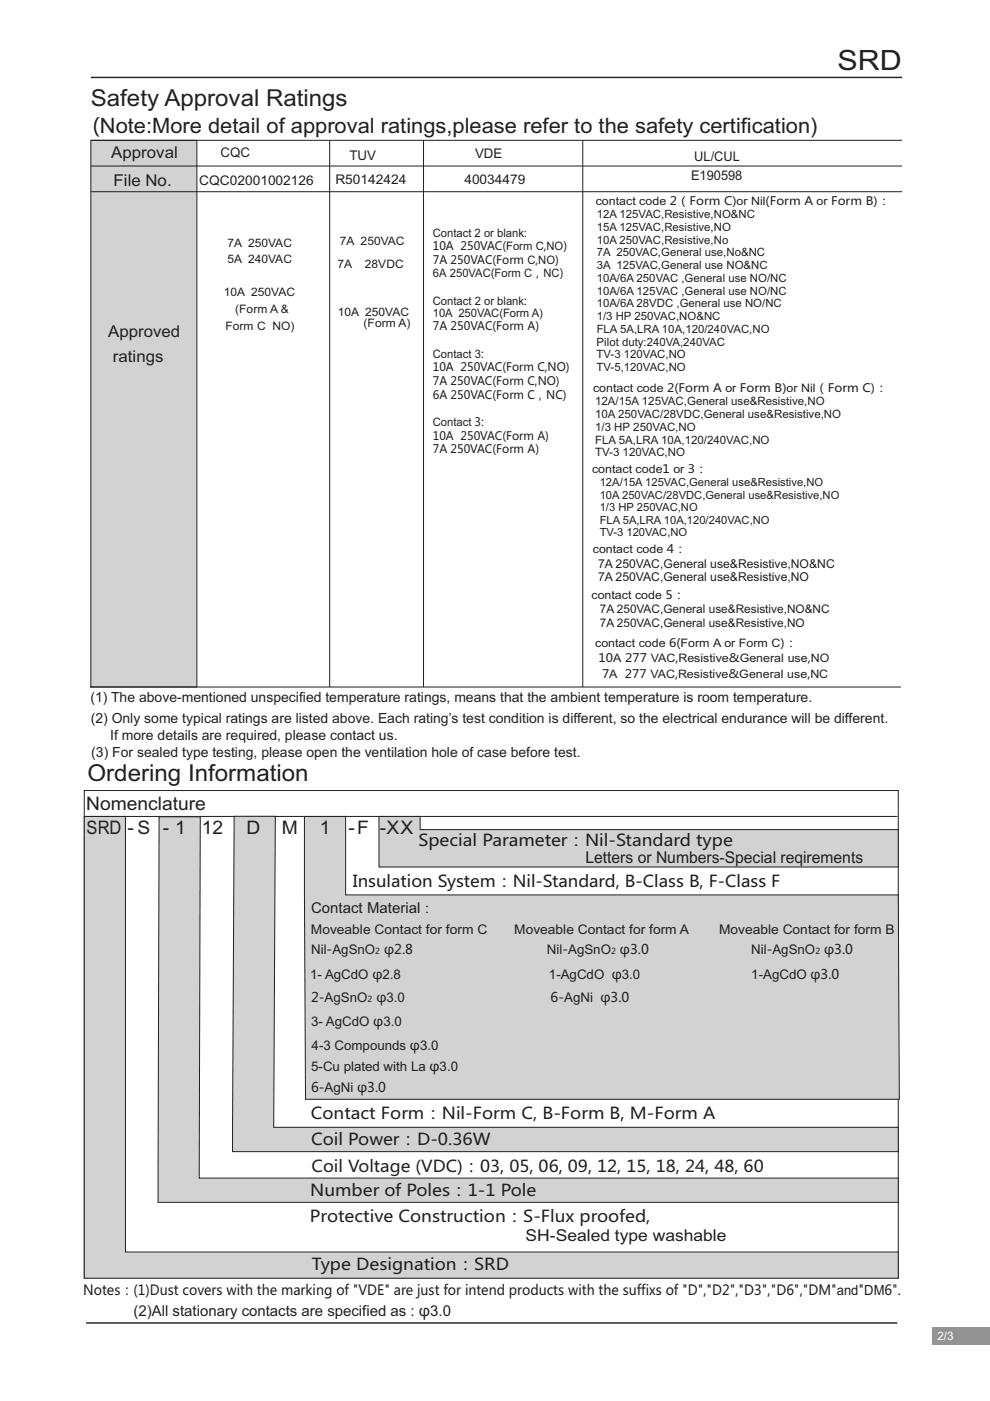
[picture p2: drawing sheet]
<svg xmlns="http://www.w3.org/2000/svg" width="210mm" height="297mm" viewBox="0 0 210 297" stroke-linecap="round" stroke-linejoin="round" font-family="sans-serif">
<defs><g id="words">
<text font-size="5.9" fill="#231f20" x="177.6" y="14.8">SRD</text>
<g font-size="4.9" fill="#231f20">
<text x="19.3" y="22.5">Safety Approval Ratings</text>
<text x="18.6" y="165.5">Ordering Information</text>
</g>
<text font-size="4.5" fill="#231f20" x="19.6" y="28.2">(Note:More detail of approval ratings,please refer to the safety certification)</text>
<g font-size="4" fill="#231f20">
<text x="18.3" y="171.7">Nomenclature</text>
<text x="18.4" y="176.9">SRD</text>
<text x="27" y="176.9">- S - 1</text>
<text x="42.8" y="176.9">12</text>
<text x="52.3" y="176.9">D</text>
<text x="59.7" y="176.9">M</text>
<text x="67.8" y="176.9">1</text>
<text x="73.9" y="176.9">-F -XX</text>
</g>
<g font-size="3.5" fill="#231f20">
<text x="23.6" y="33.6">Approval</text>
<text x="24.1" y="39.4">File No.</text>
<text x="23" y="71.4">Approved</text>
<text x="24" y="76.6">ratings</text>
<text x="88.7" y="179.4">Special Parameter：Nil Standard type</text>
<text x="129.1" y="179.4">-</text>
<text x="124.2" y="183">Letters or Numbers Special reqirements</text>
<text x="152.6" y="183">-</text>
<text x="74.8" y="188">Insulation System：Nil Standard B Class B F Class F</text>
<text x="113.6" y="188">-</text>
<text x="130.6" y="188">,</text>
<text x="134.8" y="188">-</text>
<text x="148.4" y="188">,</text>
<text x="152.3" y="188">-</text>
<text x="65.9" y="237.3">Contact Form：Nil Form C B Form B M Form A</text>
<text x="98.7" y="237.3">-</text>
<text x="113.1" y="237.3">,</text>
<text x="117.4" y="237.3">-</text>
<text x="131.6" y="237.3">,</text>
<text x="137.2" y="237.3">-</text>
<text x="66" y="242.9">Coil Power：D-0.36W</text>
<text x="66.1" y="248.6">Coil Voltage VDC)：03, 05, 06, 09, 12, 15, 18, 24, 48, 60</text>
<text x="88.1" y="248.6">(</text>
<text x="65.8" y="253.6">Number of Poles：1-1 Pole</text>
<text x="65.7" y="259.1">Protective Construction： -</text>
<text x="111" y="259.1">S Flux proofed,</text>
<text x="111.5" y="263.1">SH-Sealed type washable</text>
<text x="66.1" y="269.3">Type Designation：SRD</text>
</g>
<g font-size="3.2" fill="#231f20">
<text x="66" y="193.6">Contact Material</text>
<text x="28.3" y="279.1">(2)All stationary contacts are specified as : φ3.0</text>
</g>
<g font-size="3" fill="#231f20">
<text x="19.2" y="148.9">(1) The above-mentioned unspecified temperature ratings, means that the ambient temperature is room temperature.</text>
<text x="19.2" y="153.2">(2) Only some typical ratings are listed above. Each rating’s test condition is different, so the electrical endurance will be different.</text>
<text x="19.4" y="160.5">(3) For sealed type testing, please open the ventilation hole of case before test.</text>
<text x="23.4" y="156.8">If more details are required, please contact us.</text>
<text x="17.7" y="274.6">Notes：(1)Dust covers with the marking of VDE are just for intend products with the suffixs of &quot;D&quot;,&quot;D2&quot;,&quot;D3&quot;,&quot;D6&quot;,&quot;DM&quot;and DM6&quot;.</text>
<text x="74.8" y="274.6">&quot;</text>
<text x="81.5" y="274.6">&quot;</text>
<text x="182.1" y="274.6">&quot;</text>
</g>
<g font-size="2.8" fill="#231f20">
<text x="46.8" y="33.2">CQC</text>
<text x="74.1" y="33.9">TUV</text>
<text x="100.8" y="33.6">VDE</text>
<text x="147.3" y="34.2">UL/CUL</text>
<text x="42.3" y="39.2">CQC02001002126</text>
<text x="71.1" y="39">R50142424</text>
<text x="98.5" y="39">40034479</text>
<text x="146.6" y="38.2">E190598</text>
<text x="89.2" y="193.6">：</text>
<text x="65.9" y="198">Moveable Contact for form C</text>
<text x="66" y="202.3">Nil AgSnO φ2.8</text>
<text x="69.3" y="202.3">-</text>
<text x="109.1" y="198">Moveable Contact for form A</text>
<text x="116" y="202.3">Nil AgSnO φ3.0</text>
<text x="119.3" y="202.3">-</text>
<text x="152.5" y="198">Moveable Contact for form B</text>
<text x="159.3" y="202.3">Nil AgSnO φ3.0</text>
<text x="162.6" y="202.3">-</text>
<text x="65.8" y="207.6">1- AgCdO φ2.8</text>
<text x="116.4" y="207.6">1-AgCdO φ3.0</text>
<text x="159.4" y="207.6">1-AgCdO φ3.0</text>
<text x="66" y="212.5">2-AgSnO φ3.0</text>
<text x="116.8" y="212.5">6-AgNi φ3.0</text>
<text x="66" y="217.6">3- AgCdO φ3.0</text>
<text x="66" y="227">5-Cu plated with La φ3.0</text>
<text x="66.1" y="222.6">4-3 Compounds φ3.0</text>
<text x="66" y="231.5">6-AgNi φ3.0</text>
</g>
<g font-size="2.6" fill="#231f20">
<text x="126.8" y="123.3">7A 250VAC,General use&amp;Resistive,NO</text>
<text x="126.8" y="120.4">7A 250VAC,General use&amp;Resistive,NO&amp;NC</text>
</g>
<g font-size="2.5" fill="#231f20">
<text x="126.4" y="43.4">contact code 2（Form C)or Nil(Form A or Form B)：</text>
<text x="48.2" y="52.4">7A 250VAC</text>
<text x="72.1" y="52">7A 250VAC</text>
<text x="91.8" y="53">10A 250VAC(Form C NO)</text>
<text x="91.8" y="50.2">Contact 2 or blank:</text>
<text x="115.4" y="53">,</text>
<text x="48.2" y="55.9">5A 240VAC</text>
<text x="71.6" y="56.7">7A</text>
<text x="77.4" y="56.7">28VDC</text>
<text x="91.8" y="58.8">6A 250VAC Form C，NC)</text>
<text x="91.8" y="55.9">7A 250VAC Form C NO)</text>
<text x="104.1" y="58.8">(</text>
<text x="104.5" y="55.9">(</text>
<text x="113.6" y="55.9">,</text>
<text x="47.4" y="62.9">10A 250VAC</text>
<text x="91.8" y="64.6">Contact 2 or blank:</text>
<text x="47.9" y="69.9">Form C NO)</text>
<text x="49.9" y="66.4">(Form A &amp;</text>
<text x="71.6" y="67">10A 250VAC</text>
<text x="77.1" y="69.4">(Form A)</text>
<text x="91.8" y="70">7A 250VAC Form A)</text>
<text x="91.8" y="67.2">10A 250VAC(Form A)</text>
<text x="104.5" y="70">(</text>
<text x="91.8" y="75.8">Contact 3:</text>
<text x="91.8" y="81.6">7A 250VAC Form C NO)</text>
<text x="91.8" y="78.7">10A 250VAC Form C NO)</text>
<text x="104.5" y="81.6">(</text>
<text x="106.6" y="78.7">(</text>
<text x="113.5" y="81.6">,</text>
<text x="115.6" y="78.7">,</text>
<text x="125.8" y="83.1">contact code 2(Form A or Form B)or Nil（Form C)：</text>
<text x="91.8" y="84.5">6A 250VAC Form C，NC)</text>
<text x="104.5" y="84.5">(</text>
<text x="91.8" y="93.2">10A 250VAC Form A)</text>
<text x="91.8" y="90.3">Contact 3:</text>
<text x="106.6" y="93.2">(</text>
<text x="91.8" y="96.1">7A 250VAC Form A)</text>
<text x="104.5" y="96.1">(</text>
<text x="125.6" y="100.3">contact code1 or 3：</text>
<text x="125.7" y="117.2">contact code 4：</text>
<text x="125.5" y="126.9">contact code 5：</text>
<text x="127.2" y="130">7A 250VAC,General use&amp;Resistive,NO&amp;NC</text>
<text x="126.2" y="137.1">contact code 6(Form A or Form C)：</text>
<text x="127.2" y="132.8">7A 250VAC,General use&amp;Resistive,NO</text>
<text x="127" y="140.4">10A 277 VAC Resistive&amp;General use NO</text>
<text x="127.7" y="143.7">7A 277 VAC Resistive&amp;General use NC</text>
<text x="143.2" y="143.7">,</text>
<text x="143.3" y="140.4">,</text>
<text x="171.2" y="143.7">,</text>
<text x="171.3" y="140.4">,</text>
</g>
<text font-size="2.5" fill="#fff" x="198.8" y="284.1">2/3</text>
<g font-size="2.4" fill="#231f20">
<text x="126.6" y="46.3">12A 125VAC,Resistive,NO&amp;NC</text>
<text x="126.6" y="51.7">10A 250VAC,Resistive,No</text>
<text x="126.6" y="49">15A 125VAC,Resistive,NO</text>
<text x="126.6" y="59.8">10A/6A 250VAC ,General use NO/NC</text>
<text x="126.6" y="57.1">3A 125VAC,General use NO&amp;NC</text>
<text x="126.6" y="54.4">7A 250VAC,General use,No&amp;NC</text>
<text x="126.6" y="65.2">10A/6A 28VDC ,General use NO/NC</text>
<text x="126.6" y="62.5">10A/6A 125VAC ,General use NO/NC</text>
<text x="126.6" y="70.6">FLA 5A,LRA 10A,120/240VAC,NO</text>
<text x="126.6" y="67.9">1/3 HP 250VAC,NO&amp;NC</text>
<text x="126.6" y="76">TV-3 120VAC,NO</text>
<text x="126.6" y="73.3">Pilot duty:240VA,240VAC</text>
<text x="126.6" y="78.7">TV-5,120VAC,NO</text>
<text x="126.2" y="88.6">10A 250VAC/28VDC,General use&amp;Resistive,NO</text>
<text x="126.2" y="85.9">12A/15A 125VAC,General use&amp;Resistive,NO</text>
<text x="126.2" y="94.1">FLA 5A,LRA 10A,120/240VAC,NO</text>
<text x="126.2" y="91.3">1/3 HP 250VAC,NO</text>
<text x="126.2" y="96.8">TV-3 120VAC,NO</text>
<text x="127.2" y="105.7">10A 250VAC/28VDC,General use&amp;Resistive,NO</text>
<text x="127.2" y="103.1">12A/15A 125VAC,General use&amp;Resistive,NO</text>
<text x="127.2" y="113.7">TV-3 120VAC,NO</text>
<text x="127.2" y="111.1">FLA 5A,LRA 10A,120/240VAC,NO</text>
<text x="127.2" y="108.4">1/3 HP 250VAC,NO</text>
</g>
<g font-size="1.8" fill="#231f20">
<text x="79.6" y="202.3">2</text>
<text x="129.6" y="202.3">2</text>
<text x="172.9" y="202.3">2</text>
<text x="78" y="212.5">2</text>
</g>
</g></defs>
<path d="M197.8 281.3h12.1v3.8h-12.1z" fill="#939598"/>
<path d="M19.3 29.8h22.5v115.9h-22.5z" fill-rule="evenodd" fill="#d1d2d4" stroke="#231f20" stroke-width=".21"/>
<path d="M19.3 29.8h172M19.3 35.2h172M69.9 29.8v115.9M123.6 29.8v115.9M19.3 40.6h172M19 145.7h172.1M17.9 167.6h172.6v103.3h-172.6zM18.3 173.1h172M26.5 173.2v49.5" fill="none" stroke="#231f20" stroke-width=".21"/>
<path d="M19.3 16.4h172M18.3 280.5h172" fill="none" stroke="#231f20" stroke-width=".3"/>
<g fill="#d1d2d4" stroke="#231f20" stroke-width=".21">
<path d="M64.6 173.1h8.7v16.6h117.2l.3 43.4h-126z" fill-rule="evenodd"/>
<path d="M49.7 173.1h8.7l-.3 65.9h132.4v5.2h-141.2z" fill-rule="evenodd"/>
<path d="M33.7 173.2h8.8l-.2 76.6h148.2v5.1h-157z" fill-rule="evenodd"/>
<path d="M17.9 173.1h8.7v92.3h163.9v5.6h-172.6z" fill-rule="evenodd"/>
<path d="M80.4 173.1h8.7v2.8h101.4v7.9h-110.1z" fill-rule="evenodd"/>
</g>
<path d="M89.8 29.8v115.9" fill="none" stroke="#231f20" stroke-width=".21"/>
<use href="#words"/>
</svg>
